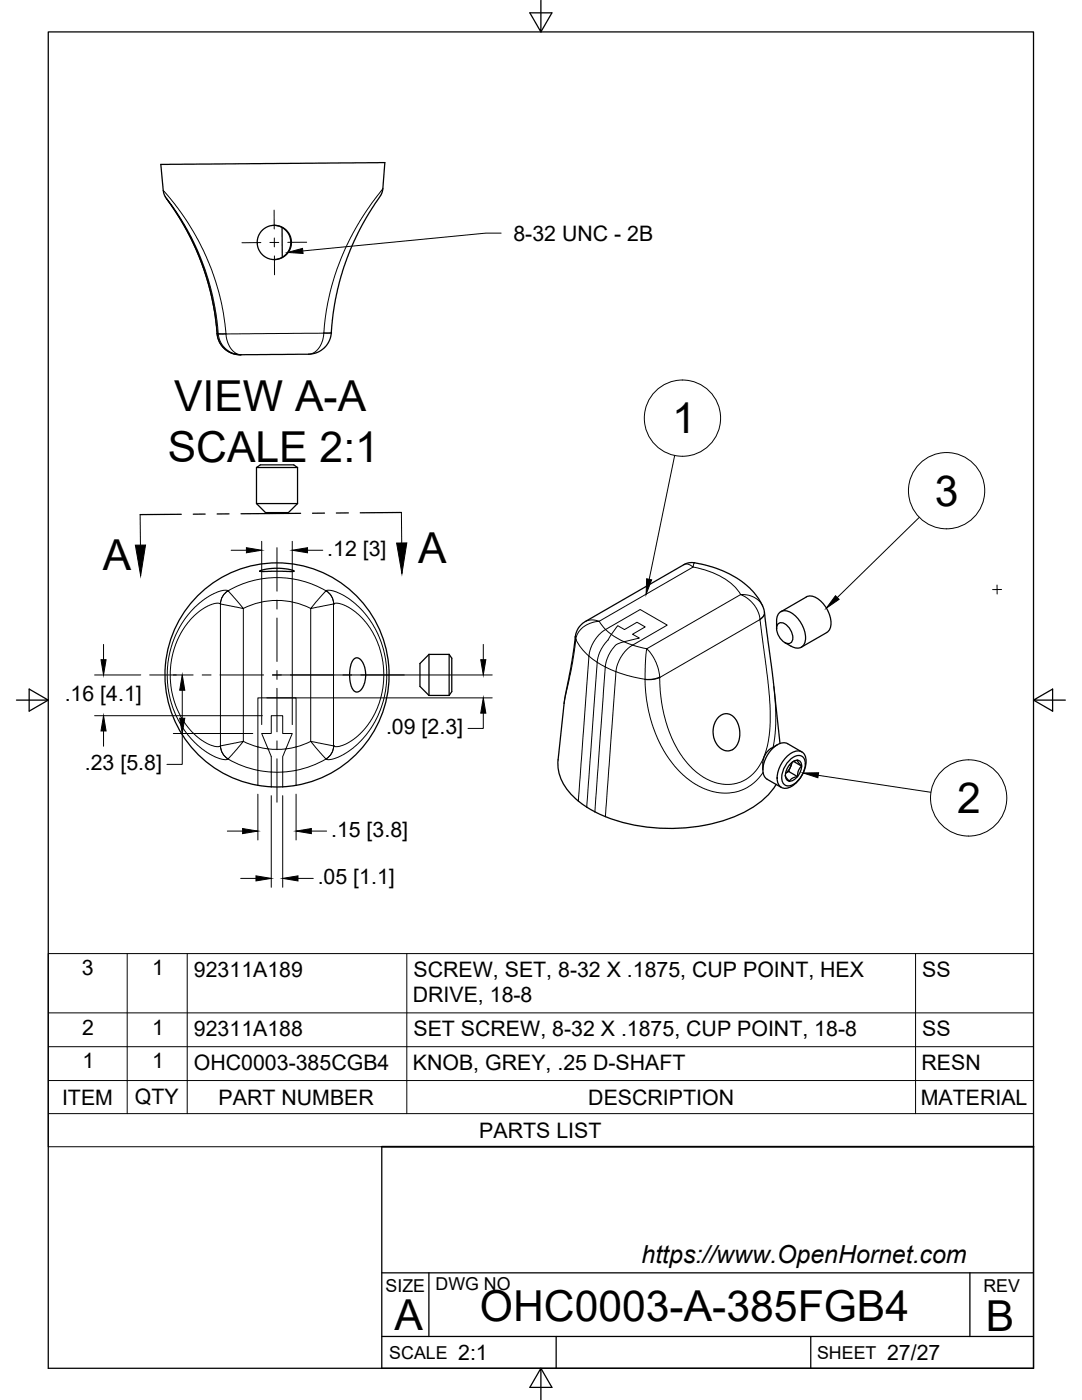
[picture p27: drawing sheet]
<svg xmlns="http://www.w3.org/2000/svg" width="216mm" height="279mm" viewBox="0 0 216 279" stroke-linecap="round" stroke-linejoin="round" font-family="sans-serif">
<defs><g id="words">
<g font-size="8.5">
<text x="34.8" y="82">VIEW A-A</text>
<text x="134.1" y="86.5">1</text>
<text x="33.5" y="92.2">SCALE 2:1</text>
<text x="186.5" y="100.9">3</text>
<text x="20.5" y="113.7">A</text>
<text x="83.4" y="112.3">A</text>
<text x="191" y="162.3">2</text>
<text x="95.8" y="263.7">OHC0003-A-385FGB4</text>
<text x="78.7" y="265.3">A</text>
<text x="196.7" y="265.7">B</text>
</g>
<text font-size="5" x="128" y="252.1">https://www.OpenHornet.com</text>
<g font-size="4.3">
<text x="102.4" y="48.1">8-32 UNC - 2B</text>
<text x="65.3" y="110.9">.12 [3]</text>
<text x="12.9" y="139.9">.16 [4.1]</text>
<text x="77" y="146.5">.09 [2.3]</text>
<text x="16.9" y="153.6">.23 [5.8]</text>
<text x="66.1" y="167">.15 [3.8]</text>
<text x="63.4" y="176.4">.05 [1.1]</text>
<text x="16.3" y="194.6">3</text>
<text x="30.4" y="194.6">1</text>
<text x="38.7" y="194.9">92311A189</text>
<text x="82.5" y="194.9">SCREW, SET, 8-32 X .1875, CUP POINT, HEX</text>
<text x="184" y="194.9">SS</text>
<text x="82.4" y="200">DRIVE, 18-8</text>
<text x="16.4" y="206.5">2</text>
<text x="30.4" y="206.5">1</text>
<text x="38.7" y="206.7">92311A188</text>
<text x="82.5" y="206.8">SET SCREW, 8-32 X .1875, CUP POINT, 18-8</text>
<text x="184" y="206.8">SS</text>
<text x="16.5" y="213.2">1</text>
<text x="30.4" y="213.2">1</text>
<text x="38.7" y="213.5">OHC0003-385CGB4</text>
<text x="82.4" y="213.5">KNOB, GREY, .25 D-SHAFT</text>
<text x="183.9" y="213.5">RESN</text>
<text x="12.4" y="220.5">ITEM</text>
<text x="26.9" y="220.4">QTY</text>
<text x="43.6" y="220.5">PART NUMBER</text>
<text x="117.4" y="220.5">DESCRIPTION</text>
<text x="183.7" y="220.5">MATERIAL</text>
<text x="95.6" y="227.1">PARTS LIST</text>
<text x="91.4" y="271.4">2:1</text>
<text x="177" y="271.4">27/27</text>
</g>
<g font-size="3.5">
<text x="76.9" y="257.8">SIZE</text>
<text x="86.9" y="257.4">DWG NO</text>
<text x="196.2" y="257.8">REV</text>
<text x="77.7" y="271.2">SCALE</text>
<text x="163" y="271.2">SHEET</text>
</g>
</g></defs>
<!-- layer: Visible -->
<g fill="none" stroke="#000" stroke-width=".25">
<path d="M54.7 45l1.3 .2 1 .7 .7 1 .3 1.1-.1 1.4-.7 1.2-1.1 .9-1.4 .3M56.3 45.4v6M66.1 66.5l-.4 1.4-.6 1.1-1.1 1-1.2 .5-1.1 .2-13.6 .1-1.5-.2-1.7-.9-1.1-1.4-.5-1.7M66.1 66.4l.3-3.6 .5-3 1.4-5.7 1.5-4.1 2-4.2 1.9-3.4 2.5-3.8 .2-.7 .4-5.5-44.7 .4 .7 6 2.8 4.4 1.7 2.8 1.7 3.5 1.7 4.3 1.6 5.9 .7 3.6 .3 3.3M66.1 66.4v.1M51.2 93.3h8.2M51.2 93.3l.7-.5h6.7l.8 .5M51.2 93.3v7.2M59.4 93.3v7.2M51.2 100.5l1.8 1.8h4.6l1.8-1.8M51.2 100.5h8.2M51.9 114l1.9-.5 2.1-.1 1.7 .2 1.1 .4-6.6 .1z"/>
<path d="M70.6 131.5l.4-.2h.4l.7 .5 .5 .9 .3 1.4v1.4l-.4 1.4-.5 .8-.7 .4-.6-.2-.4-.4-.3-.8-.2-1.1 .1-2.4 .2-.9zM85.6 130.6l-1.8 1.8v4.6l1.8 1.8M85.6 130.6v8.2M85.6 138.8h4M85.6 130.6h4M89.6 130.6v8.2M89.6 130.6l.5 .8v6.6l-.5 .8M152.5 122.2l-.3-1.1a15.9 15.9 0 0 0-10.2-8l-1.3-.3a6.1 6.1 0 0 0-3.8-.3l-20.2 11.6-1.3 1.2-.5 1.2-.7 5.2-1.5 7.7-1.3 12.2a10.1 10.1 0 0 0 5 9 27.3 27.3 0 0 0 14 4.6 33.5 33.5 0 0 0 19.6-3.9 14 14 0 0 0 4.9-4.8M152.5 122.2l1.6 12.3 1.5 13.9M152.5 122.2h.1M155 125.4v-1.5a1.76 1.76 0 0 1 .8-1.8 1.76 1.76 0 0 1 2 .2 6.2 6.2 0 0 1 2.9 5.7 1.69 1.69 0 0 1-2.8 1l-1.3-.8M155.2 124.6a1.15 1.15 0 0 1 1.8 .2 3.1 3.1 0 0 1 1 3.3 1.15 1.15 0 0 1-1.8-.2 3.1 3.1 0 0 1-1-3.3z"/>
<path d="M155.8 122.1l5.1-3a2.77 2.77 0 0 1 3.1 1.1 5.5 5.5 0 0 1 1.6 5.3l-.6 .7M165 126.2l-5.1 3M143.4 143.1l1.1-.6 1.2 .1 .8 .6 .8 1.4 .3 1.4-.2 2-.7 1.1-.9 .7h-.9l-.9-.3-.9-.8-.5-1-.3-1.5 .1-1.1 .3-1zM152.2 152.2v1.4M153.1 155.5l2.8 1.6M155.1 148.6a4.1 4.1 0 0 0-2.9 3.6M156.7 154.7l.2 .5 .6 .7M156.8 151.2a2.6 2.6 0 0 1 3.4-1 3.5 3.5 0 0 1 .2 3.9 5.2 5.2 0 0 1-3.7 3.2 1.7 1.7 0 0 1-1.6-2 6.5 6.5 0 0 1 1.7-4.1zM157.3 152a2.17 2.17 0 0 1 2.9-1 2.99 2.99 0 0 1 0 3.4 3.9 3.9 0 0 1-2.9 2.4 1.38 1.38 0 0 1-1.3-1.6 5.1 5.1 0 0 1 1.3-3.2zM157.4 154l-.7 .3M157.8 152.3l.4-.3a1.08 1.08 0 0 1 1.4-.1 1.08 1.08 0 0 1 .3 1.4 3.1 3.1 0 0 1-2.4 2.6 1.36 1.36 0 0 1-.6-2l.4-.9zM158 152.2l-.4 1.1-.8 1"/>
<path d="M158.1 152.1l-.7 1.9 1.7 1M158.2 152l.3-.1a.43 .43 0 0 1 .7 0l.7 1M158.3 152l1.6 .9M159.1 155l-1.1 .4-.5 .5M159.9 152.9l-.6 .9-.2 1.2M160 150.1l-2.8-1.7a2.77 2.77 0 0 0-3.2 1.1 5.5 5.5 0 0 0-1.6 5.3l.7 .7"/>
<circle cx="54.7" cy="48.4" r="3.4"/>
<circle cx="55.3" cy="134.7" r="22.4"/>
</g>
<!-- layer: Visible Narrow -->
<g fill="none" stroke="#000" stroke-width=".2">
<path d="M32.6 38l2.1 2.6 2.7 3.7 2.1 3.6 1.7 3.5 1.1 2.7 1.4 4.3 .9 4.1 .5 4.1M76.4 37.7l-2.2 2.8-2.4 3.6-1.8 3.2-1.8 4-1.4 3.6-.9 3.4-.7 3.5-.6 4.7M43.3 66.6l-.3-3.4-.7-3.8-.9-3.2-1.1-3.5-1.2-3-1.7-3.5-1.9-3.2-2.3-3.4 2 2.7 2.1 3.5 2 3.9 1 2.5 1.3 3.7 .9 3.5 .7 3.6 .3 3.6M43.3 66.6h.1M43.3 66.7h.1M43.5 66.6l.6 1.8 .9 1.2 1.6 .9 1.5 .3-1-.3-.9-.8-.8-1.3-.3-1.7M43.5 66.6h-.2l.2 1 .4 .9 .7 .9 .8 .7 1 .4 1.5 .3M43.6 66.6h1.5M45.1 66.6v.1M45.1 66.6l-1.5 .1M64.6 66.5l-.3 1.5-.8 1.6-.8 .8-1.1 .3M64.6 66.5l-19.5 .2"/>
<path d="M66.1 66.5h-1.5M66.1 66.4h-1.5M45.5 117.9a19.4 19.4 0 0 1 19.5 0M45.5 117.9h.1M45.5 117.9l3.1 3.5-4.6-.9M45.5 117.9l-.7-.1-.9 .2-2.6 1.2-2.4 2-2 2.3-1.7 3-1 2.4-.7 3.1-.1 2.5 .3 3.6 .7 3 1.3 2.8 1.4 2.3 2.2 2.4 2.1 1.6 2.4 1.2 1.1 .2 .6-.1M45.5 117.9a3.1 3.1 0 0 0-1.5 2.6M65 117.9h.1M65 117.9l-3 3.5 4.5-.9M65 117.9l.8-.1 .8 .2 2.2 .9 2.7 2.1 1.9 2.1 1.4 2.2 1.3 2.9 .8 3.3 .3 2.5-.1 2.4-.7 3.7-.9 2.6-1.8 3.1-2.3 2.7-2.3 1.7-2.3 1.2-1.2 .2-.6-.1M65.1 117.9a3.1 3.1 0 0 1 1.5 2.6M138.3 113.2l-18.8 10.8"/>
<path d="M138.3 113.2a14.6 14.6 0 0 1 9 4.8l.5 .6M138.5 112.3l-.1 .4a.25 .25 0 0 1-.1 .4 .25 .25 0 0 1-.4-.2l-.8-.3-.6 .1M147.8 118.7l-18.7 10.8M44 120.5l-.4-.1h-.7l-2 .8-1.9 1.5-1.5 1.6-1.4 2.1-1 2.1-.8 2.6-.3 2.9 .1 2.8 .4 2.3 .9 2.6 1.2 2.3 1.7 2.1 1.9 1.6 1.3 .8 1.3 .4 .8 .1 .4-.2M44 120.5h.1M44 120.5v28.3M66.5 120.5h.1M66.6 120.5l.4-.1 .8 .1 1.9 .8 2.2 1.7 1.7 1.9 1.2 2.1 1 2.3 .6 2.6 .2 2.4-.2 2.7-.3 2-.8 2.3-1 2.1-1.3 1.8-1.9 1.9-1.8 1.3-2 .6-.8-.2zM114.8 127.1l.1 .5M114.8 127l.1 .6M114.9 127.6l-.9 5.7-1.4 7.1M114.9 127.6l.9 1.5 1.7 1.8"/>
<path d="M116.8 124l1-.3 1.7 .3-1.7 .4-1.4 .8-1.1 1.1-.4 1.3M117.5 130.9a21.8 21.8 0 0 0 11.2 4.7M117.5 131l-2.1 28.9M119.6 124a11.9 11.9 0 0 0 6.6 4.7M126.2 128.8l6.9-4-5.4-3.2-7 4.1-.8 .6-1.1 1.2-.6 1.1-.4 1.1-.3 1.3M126.2 128.8l-1 .7-1 1.1-.7 1.3-.5 1.7-2.2 29.4M126.2 128.7l2.9 .8M129.1 129.5l-.3 2.7-.1 4 .5 4.6 .5 2.3 1 3.2 1.2 2.5 1 1.8a15.5 15.5 0 0 0 10.1 7.5l2.5 .2 1.4-.2 1.6-.6 2.1-1.4 1.7-1.9M129.1 129.5l1.1 1.4 .7 1.2 .5 1.5 .2 1.6M131.6 135.2l20.1-11.6 1.5 12.2 .4 5v4.2l-.5 4.1-.8 2.3-1 1.8-1.1 1.3-1.3 1-1.4 .7-1.6 .3h-1.6l-1.6-.3a15.4 15.4 0 0 1-8.7-9l-1.1-3-.7-2.7-.4-3.1zM131.7 135.1l-1.4 .4-1.6 .1h1.6l1.4-.4M151.7 123.6h.1"/>
<path d="M152.2 120.9l-.9-1.1-.9-.7-1.1-.3-1.5-.1 1.6 .9 1.1 1.1 .8 1.5 .4 1.4M152.5 122.2a1.48 1.48 0 0 1-.8 1.3M152.6 122.2a1.53 1.53 0 0 1-.9 1.4M154.4 137l.4 6.4-.1 2.9-.4 2.8M44 148.8h.1M44 148.8a3.1 3.1 0 0 0 1.5 2.7M44 148.8l4.6-.8-3.1 3.5M45.5 151.5a19.4 19.4 0 0 0 6 2.2M45.5 151.5h.1M51.5 149.1v4.6M51.5 153.7v3M51.5 149.1v-9.8h7.6v17.4"/>
<path d="M51.5 149.1l2 .4M51.5 153.7l2.6 .4M53.5 149.5l-1.3-3.1h1.9v-3.6h2.3v3.6h1.9l-1.3 3.1M53.5 149.5l.6 1.5v3.1M53.5 149.5l1.8 .1 1.8-.1M54.1 154.1v2.9M54.1 154.1h2.3M56.4 154.1v2.9M57 149.5l-.6 1.5v3.1M62 148v-26.6a14.9 14.9 0 0 0-13.4 0v26.6l2.9 1.1M62 148l3 3.5M62 148l4.5 .8"/>
<path d="M62 148l-2.4 .9-2.5 .6M65 151.5h.1M65 151.5a19.4 19.4 0 0 1-8.6 2.6M66.5 148.8h.1M66.6 148.8a3.1 3.1 0 0 1-1.5 2.7M117.1 161.1l2.1-29.1 .3-1.3 .8-1.8 1-1.2 2-2.8 1.3 .7 2.5-1.4 1.6 .9-2.5 1.5 1.4 .7-3.9 1a4.4 4.4 0 0 0-2.2 2.4l-.5 1.2-.2 1.1-2.1 29"/>
</g>
<!-- layer: Titleblock -->
<path d="M76.2 228.9v44.2h130v-44.2M76.2 254h130M85.6 254v12.7M193.5 254v12.7M76.2 266.7h130M111 266.7v6.4M161.8 266.7v6.4" fill="none" stroke="#000" stroke-width=".25"/>
<path d="M76.2 228.9h130" fill="none" stroke="#000" stroke-width=".36"/>
<!-- layer: Border -->
<path d="M9.6 6.4h196.6v266.7h-196.6zM107.9 0v6.4l-2.2-3.8h4.4l-2.2 3.8M3.3 139.7h6.3l-3.8-2.2v4.4l3.8-2.2M206.2 139.7l3.8 2.2v-4.4l-3.8 2.2h6.4M107.9 273.1l2.2 3.8h-4.4l2.2-3.8v6.3" fill="none" stroke="#000" stroke-width=".25"/>
<!-- layer: Parts Lists -->
<path d="M9.6 190.3h196.6v38.6h-196.6zM25.4 190.3v32M37.4 190.3v32M81.2 190.3v32M182.7 190.3v32M9.6 215.6h196.6M9.6 208.9h196.6M9.6 202.1h196.6M9.6 222.3h196.6" fill="none" stroke="#000" stroke-width=".2"/>
<!-- layer: Section Lines -->
<path d="M36.2 102.6l-8.2 .1M40.9 102.6h-2.3M45.7 102.6h-2.4M60 102.4l-11.9 .1M64.7 102.4h-2.3M69.5 102.4h-2.4M80.1 102.3h-8.2" fill="none" stroke="#000" stroke-width=".25"/>
<path d="M28 102.7v6.1M80.1 102.3l.1 6.1" fill="none" stroke="#000" stroke-width=".2"/>
<path d="M27 108.8h2l-.9 6.1zM79.1 108.4h2.1l-1 6.1z" fill="#000" stroke="#000" stroke-width=".2"/>
<!-- layer: Smart Centers -->
<g fill="none" stroke="#000" stroke-width=".2">
<path d="M52 48.4l-3.7 .1M53.8 48.4h1.8M54.7 41.9v3.8M54.7 47.5v1.8M54.8 51.1v3.7M61.2 48.3l-3.8 .1M55.3 109.3v8.7M55.3 119.8v1.8M198.9 116.8l.1 1.8M199.9 117.6l-1.8 .1M29.9 134.7h8.6M40.3 134.7h1.8"/>
<path d="M43.9 134.7h8.7M54.4 134.7h1.8M55.3 123.3v8.7M55.3 133.8v1.8M55.3 137.4v8.7M58 134.7h8.6M68.4 134.7h1.8M72 134.7h8.7M55.3 147.8v1.8M55.3 151.4v8.7"/>
</g>
<!-- layer: Balloons -->
<g fill="none" stroke="#000" stroke-width=".2">
<circle cx="136.2" cy="83.5" r="7.6"/>
<circle cx="188.9" cy="97.9" r="7.6"/>
<circle cx="193.3" cy="159.2" r="7.6"/>
</g>
<!-- layer: 0 -->
<path d="M129 115.5l1 .2-1.1 2.9zM166.7 118.9l.7 .7-2.5 1.8zM160.3 154.3l3-.1-.1 1z" fill="#000" stroke="#000" stroke-width=".2"/>
<path d="M134.6 90.9l-5.1 24.7M183.4 103.3l-16.3 16M163.3 154.7l22.4 3.4" fill="none" stroke="#000" stroke-width=".2"/>
<!-- layer: Hole Notes -->
<path d="M57.4 50.4l3-.8 .1 1z" fill="#000" stroke="#000" stroke-width=".2"/>
<path d="M100 46.5h-3.1l-36.5 3.6" fill="none" stroke="#000" stroke-width=".2"/>
<!-- layer: FD_Dimensions -->
<g fill="none" stroke="#000" stroke-width=".2">
<path d="M46.1 109.8h3.1M52.2 108v36.6M58.3 108v36.6M61.4 109.8h3M18.9 134.7h9.2M20.7 128.6v3.1M34.6 134.7h.6M36.4 137.8v5.5M53.2 139.3h45M54.4 134.7h43.8M96.4 128.6v3.1M18.9 142.8h33.4"/>
<path d="M20.7 145.9v3M34.6 146.4h15.8M36.4 146.4v6.1h-3.1M51.5 158.5v9.1M54.1 158.8v18.3M56.4 158.8v18.3M59.1 158.5v9.1M96.4 142.3v3.1h-3M45.4 165.9h3M48 175.3h3.1M59.5 175.3h3M62.1 165.9h3.1"/>
</g>
<path d="M49.2 109.3l3 .5-3 .5zM58.3 109.8l3.1-.5v1zM20.2 131.7h1l-.5 3zM36.4 134.7l.5 3.1h-1zM95.9 131.7h1l-.5 3zM20.7 142.8l.5 3.1h-1zM35.9 143.3h1l-.5 3.1zM96.4 139.3l.5 3h-1zM48.4 165.4l3.1 .5-3.1 .5zM51.1 174.8l3 .5-3 .5zM56.4 175.3l3.1-.5v1zM59.1 165.9l3-.5v1z" fill="#000" stroke="#000" stroke-width=".2"/>
<use href="#words"/>
</svg>
